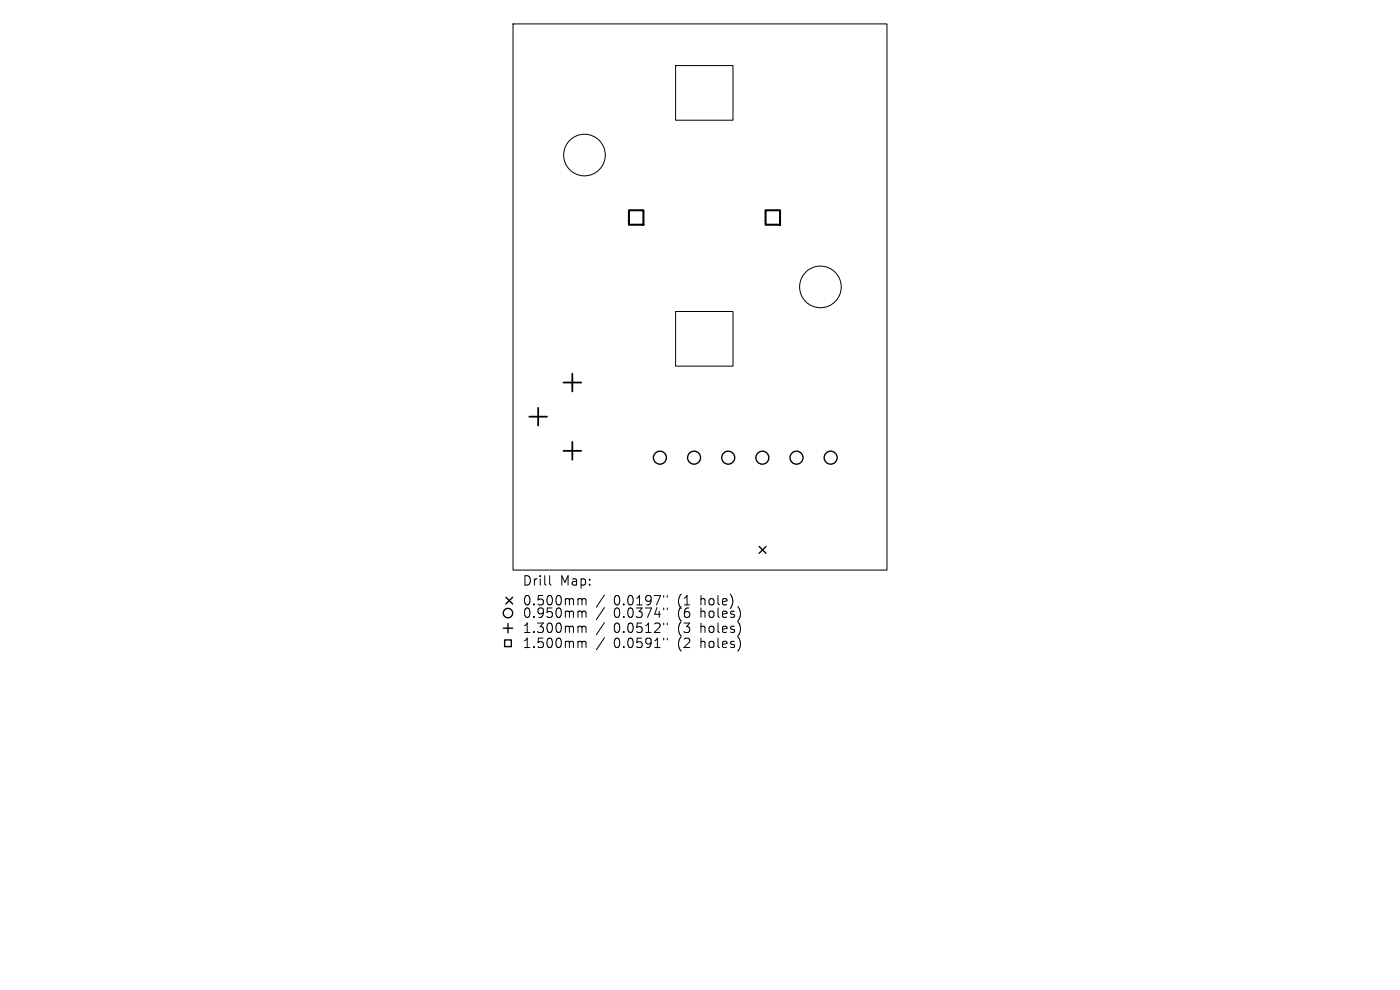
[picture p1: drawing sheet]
<svg xmlns="http://www.w3.org/2000/svg" width="297mm" height="210mm" viewBox="0 0 297 210" stroke-linecap="round" stroke-linejoin="round" font-family="sans-serif">
<defs><g id="words">
<g font-size="2.8">
<text x="110.8" y="124.5">Drill</text>
<text x="118.8" y="124.5">Map:</text>
<text x="110.8" y="128.7">0.500mm</text>
<text x="110.8" y="131.4">0.950mm</text>
<text x="130.2" y="128.7">0.0197&quot;</text>
<text x="130.2" y="131.4">0.0374&quot;</text>
<text x="143.9" y="128.7">(1</text>
<text x="143.9" y="131.4">(6</text>
<text x="148.9" y="128.7">hole)</text>
<text x="148.9" y="131.4">holes)</text>
<text x="110.8" y="134.6">1.300mm</text>
<text x="110.8" y="137.8">1.500mm</text>
<text x="130.2" y="134.6">0.0512&quot;</text>
<text x="130.2" y="137.8">0.0591&quot;</text>
<text x="143.9" y="134.6">(3</text>
<text x="143.9" y="137.8">(2</text>
<text x="148.9" y="134.6">holes)</text>
<text x="148.9" y="137.8">holes)</text>
</g>
</g></defs>
<g fill="none" stroke="#000" stroke-width=".21">
<path d="M108.8 5.1h79.4v115.8h-79.4zM143.3 13.9h12.2v11.6h-12.2zM143.3 66.1h12.2v11.6h-12.2zM116.6 122.1v1.7l.3 .3M122.9 127h.3l.3 .3M122.9 129.6h.3l.3 .3M122.9 132.8h.3l.3 .3M122.9 136h.3l.3 .3M123.5 127.3l.3-.3 .4 .1 .1 1.2M123.5 127.3v1M123.5 129.9v1.1M123.5 133.1v1.1"/>
<path d="M123.5 136.3v1.1M123.5 129.9l.3-.3 .4 .1 .1 1.3M123.5 133.1l.3-.3 .4 .1 .1 1.3M123.5 136.3l.3-.3 .4 .1 .1 1.3M128.2 126.2l-1.7 2.6M128.2 128.9l-1.7 2.5M128.2 132.1l-1.7 2.5M128.2 135.3l-1.7 2.5M140.8 126.3v.4M140.8 129v.3M140.8 132.2v.3M140.8 135.4v.3"/>
<path d="M141.6 126.3v.4M141.6 129v.3M141.6 132.2v.3M141.6 135.4v.3"/>
<circle cx="124" cy="32.9" r="4.4"/>
<circle cx="174" cy="60.9" r="4.4"/>
</g>
<g fill="none" stroke="#000" stroke-width=".29">
<path d="M161 115.9l1.5 1.5M162.5 115.9l-1.5 1.5M106.8 133.3h2M107.1 135.7h1.4v1.5h-1.4zM107.3 126.7l1.5 1.4M107.8 132.3v2M108.8 126.7l-1.5 1.4"/>
<circle cx="140" cy="97.1" r="1.38"/>
<circle cx="147.2" cy="97.1" r="1.38"/>
<circle cx="154.5" cy="97.1" r="1.38"/>
<circle cx="161.7" cy="97.1" r="1.38"/>
<circle cx="169" cy="97.1" r="1.38"/>
<circle cx="176.2" cy="97.1" r="1.38"/>
<circle cx="107.8" cy="130.1" r="1"/>
</g>
<path d="M121.4 79.3v3.7M112.3 88.4h3.8M114.2 86.5v3.8M119.5 81.1h3.8M119.5 95.6h3.8M121.4 93.8v3.7" fill="none" stroke="#000" stroke-width=".38"/>
<path d="M133.4 44.6h3.1v3.1h-3.1zM162.4 44.6h3.1v3.1h-3.1z" fill="none" stroke="#000" stroke-width=".43"/>
<use href="#words"/>
</svg>
